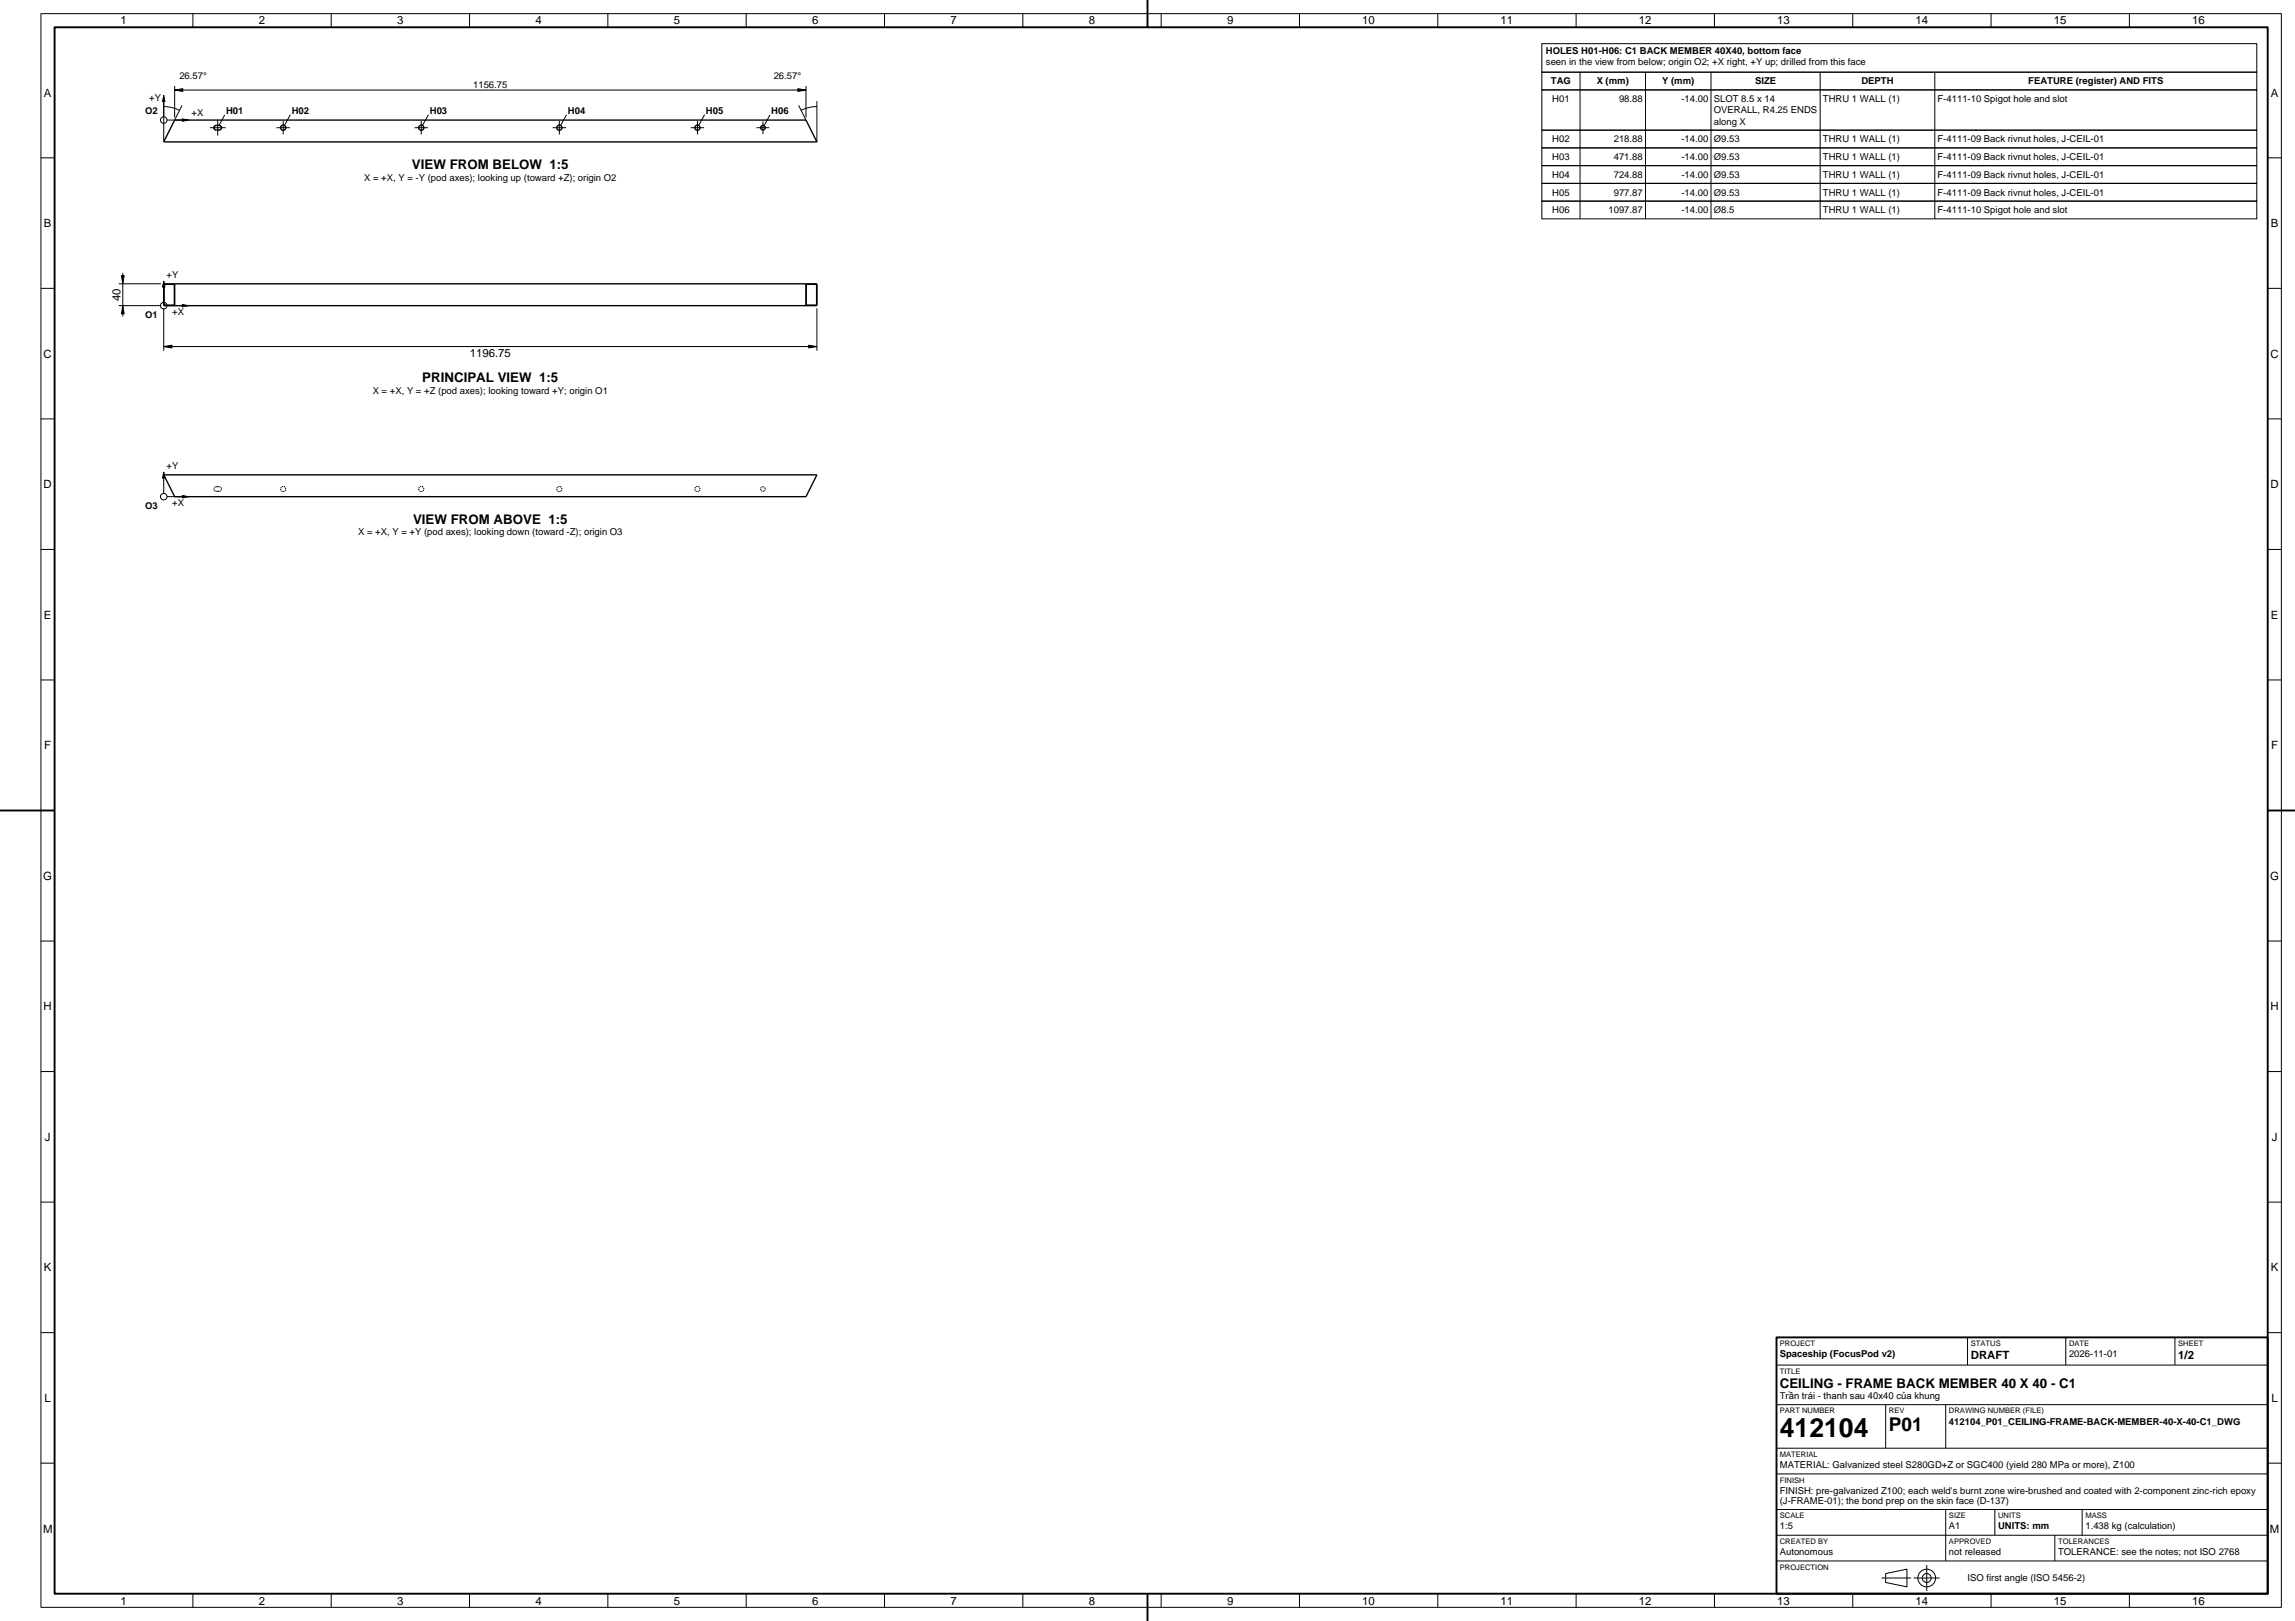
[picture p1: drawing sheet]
<svg xmlns="http://www.w3.org/2000/svg" width="841mm" height="594mm" viewBox="0 0 841 594" stroke-linecap="round" stroke-linejoin="round" font-family="sans-serif">
<defs><g id="words">
<text font-size="9.7" x="652.2" y="526.5">412104</text>
<text font-size="7" x="692.2" y="524.5">P01</text>
<g font-size="4.9">
<text x="151" y="62">VIEW FROM BELOW 1:5</text>
<text x="154.8" y="140">PRINCIPAL VIEW 1:5</text>
<text x="151.4" y="192">VIEW FROM ABOVE 1:5</text>
<text x="652.2" y="508.5">CEILING - FRAME BACK MEMBER 40 X 40 - C1</text>
</g>
<g font-size="4.2">
<text x="44.2" y="8.8">1</text>
<text x="94.9" y="8.8">2</text>
<text x="145.6" y="8.8">3</text>
<text x="196.2" y="8.8">4</text>
<text x="246.9" y="8.8">5</text>
<text x="297.6" y="8.8">6</text>
<text x="348.3" y="8.8">7</text>
<text x="399" y="8.8">8</text>
<text x="449.7" y="8.8">9</text>
<text x="499.2" y="8.8">10</text>
<text x="549.9" y="8.8">11</text>
<text x="600.6" y="8.8">12</text>
<text x="651.3" y="8.8">13</text>
<text x="702" y="8.8">14</text>
<text x="752.6" y="8.8">15</text>
<text x="803.3" y="8.8">16</text>
<text x="16.1" y="35.4">A</text>
<text x="832.1" y="35.4">A</text>
<text x="16.1" y="83.3">B</text>
<text x="832.1" y="83.3">B</text>
<text x="44.2" y="110.3" transform="rotate(-90 44.2 110.3)">40</text>
<text x="16" y="131.1">C</text>
<text x="172.1" y="130.8">1196.75</text>
<text x="832" y="131.1">C</text>
<text x="16" y="178.9">D</text>
<text x="832" y="178.9">D</text>
<text x="16.1" y="226.7">E</text>
<text x="832.1" y="226.7">E</text>
<text x="16.2" y="274.6">F</text>
<text x="832.2" y="274.6">F</text>
<text x="15.9" y="322.4">G</text>
<text x="831.9" y="322.4">G</text>
<text x="16" y="370.3">H</text>
<text x="832" y="370.3">H</text>
<text x="16.5" y="418.1">J</text>
<text x="832.5" y="418.1">J</text>
<text x="16.1" y="465.9">K</text>
<text x="832.1" y="465.9">K</text>
<text x="722.2" y="497.9">DRAFT</text>
<text x="798.2" y="497.9">1/2</text>
<text x="16.3" y="513.7">L</text>
<text x="832.3" y="513.7">L</text>
<text x="15.8" y="561.6">M</text>
<text x="831.8" y="561.6">M</text>
<text x="44.2" y="588.2">1</text>
<text x="94.9" y="588.2">2</text>
<text x="145.6" y="588.2">3</text>
<text x="196.2" y="588.2">4</text>
<text x="246.9" y="588.2">5</text>
<text x="297.6" y="588.2">6</text>
<text x="348.3" y="588.2">7</text>
<text x="399" y="588.2">8</text>
<text x="449.7" y="588.2">9</text>
<text x="499.2" y="588.2">10</text>
<text x="549.9" y="588.2">11</text>
<text x="600.6" y="588.2">12</text>
<text x="651.3" y="588.2">13</text>
<text x="702" y="588.2">14</text>
<text x="752.6" y="588.2">15</text>
<text x="803.3" y="588.2">16</text>
</g>
<g font-size="3.5">
<text x="566.5" y="19.7">HOLES H01-H06: C1 BACK MEMBER 40X40, bottom face</text>
<text x="566.5" y="23.8">seen in the view from below; origin O2; +X right, +Y up; drilled from this face</text>
<text x="65.7" y="29">26.57°</text>
<text x="283.5" y="29">26.57°</text>
<text x="173.4" y="32.2">1156.75</text>
<text x="568.3" y="31">TAG</text>
<text x="585.1" y="31">X (mm)</text>
<text x="609.1" y="31">Y (mm)</text>
<text x="643.1" y="31">SIZE</text>
<text x="682.1" y="31">DEPTH</text>
<text x="743.2" y="31">FEATURE (register) AND FITS</text>
<text x="53.2" y="41.8">O2</text>
<text x="54.6" y="37">+Y</text>
<text x="82.9" y="41.7">H01</text>
<text x="106.9" y="41.6">H02</text>
<text x="157.5" y="41.6">H03</text>
<text x="208.1" y="41.6">H04</text>
<text x="258.7" y="41.6">H05</text>
<text x="282.7" y="41.7">H06</text>
<text x="568.8" y="37.4">H01</text>
<text x="593.3" y="37.4">98.88</text>
<text x="616.1" y="37.4">-14.00</text>
<text x="628" y="37.4">SLOT 8.5 x 14</text>
<text x="628" y="41.6">OVERALL, R4.25 ENDS</text>
<text x="668" y="37.4">THRU 1 WALL (1)</text>
<text x="710" y="37.4">F-4111-10 Spigot hole and slot</text>
<text x="70.2" y="42.5">+X</text>
<text x="628" y="45.7">along X</text>
<text x="568.8" y="52.2">H02</text>
<text x="591.4" y="52.2">218.88</text>
<text x="616.1" y="52.2">-14.00</text>
<text x="628" y="52.2">Ø9.53</text>
<text x="668" y="52.2">THRU 1 WALL (1)</text>
<text x="710" y="52.2">F-4111-09 Back rivnut holes, J-CEIL-01</text>
<text x="568.8" y="58.7">H03</text>
<text x="591.4" y="58.7">471.88</text>
<text x="616.1" y="58.7">-14.00</text>
<text x="628" y="58.7">Ø9.53</text>
<text x="668" y="58.7">THRU 1 WALL (1)</text>
<text x="710" y="58.7">F-4111-09 Back rivnut holes, J-CEIL-01</text>
<text x="568.8" y="65.2">H04</text>
<text x="591.4" y="65.2">724.88</text>
<text x="616.1" y="65.2">-14.00</text>
<text x="628" y="65.2">Ø9.53</text>
<text x="668" y="65.2">THRU 1 WALL (1)</text>
<text x="710" y="65.2">F-4111-09 Back rivnut holes, J-CEIL-01</text>
<text x="133.4" y="66.2">X = +X, Y = -Y (pod axes); looking up (toward +Z); origin O2</text>
<text x="568.8" y="71.7">H05</text>
<text x="591.4" y="71.7">977.87</text>
<text x="616.1" y="71.7">-14.00</text>
<text x="628" y="71.7">Ø9.53</text>
<text x="668" y="71.7">THRU 1 WALL (1)</text>
<text x="710" y="71.7">F-4111-09 Back rivnut holes, J-CEIL-01</text>
<text x="568.8" y="78.2">H06</text>
<text x="589.4" y="78.2">1097.87</text>
<text x="616.1" y="78.2">-14.00</text>
<text x="628" y="78.2">Ø8.5</text>
<text x="668" y="78.2">THRU 1 WALL (1)</text>
<text x="710" y="78.2">F-4111-10 Spigot hole and slot</text>
<text x="61" y="101.8">+Y</text>
<text x="53.2" y="116.7">O1</text>
<text x="63.1" y="115.5">+X</text>
<text x="136.6" y="144.2">X = +X, Y = +Z (pod axes); looking toward +Y; origin O1</text>
<text x="61" y="171.8">+Y</text>
<text x="63.1" y="185.5">+X</text>
<text x="53.2" y="186.7">O3</text>
<text x="131.2" y="196.2">X = +X, Y = +Y (pod axes); looking down (toward -Z); origin O3</text>
<text x="652.2" y="497.4">Spaceship (FocusPod v2)</text>
<text x="758.2" y="497.4">2026-11-01</text>
<text x="652.2" y="512.6">Trần trái - thanh sau 40x40 của khung</text>
<text x="714.2" y="522">412104_P01_CEILING-FRAME-BACK-MEMBER-40-X-40-C1_DWG</text>
<text x="652.2" y="538">MATERIAL: Galvanized steel S280GD+Z or SGC400 (yield 280 MPa or more), Z100</text>
<text x="652.2" y="547.4">FINISH: pre-galvanized Z100; each weld's burnt zone wire-brushed and coated with 2-component zinc-rich epoxy</text>
<text x="652.2" y="551">(J-FRAME-01); the bond prep on the skin face (D-137)</text>
<text x="652.2" y="560.4">1:5</text>
<text x="714.2" y="560.4">A1</text>
<text x="732.2" y="560.4">UNITS: mm</text>
<text x="764.2" y="560.4">1.438 kg (calculation)</text>
<text x="652.2" y="569.9">Autonomous</text>
<text x="714.2" y="569.9">not released</text>
<text x="754.2" y="569.9">TOLERANCE: see the notes; not ISO 2768</text>
<text x="721" y="579.2">ISO first angle (ISO 5456-2)</text>
</g>
<g font-size="2.8">
<text x="652.2" y="493.3">PROJECT</text>
<text x="722.2" y="493.3">STATUS</text>
<text x="758.2" y="493.3">DATE</text>
<text x="798.2" y="493.3">SHEET</text>
<text x="652.2" y="503.4">TITLE</text>
<text x="652.2" y="517.9">PART NUMBER</text>
<text x="692.2" y="517.9">REV</text>
<text x="714.2" y="517.9">DRAWING NUMBER (FILE)</text>
<text x="652.2" y="533.9">MATERIAL</text>
<text x="652.2" y="543.3">FINISH</text>
<text x="652.2" y="556.3">SCALE</text>
<text x="714.2" y="556.3">SIZE</text>
<text x="732.2" y="556.3">UNITS</text>
<text x="764.2" y="556.3">MASS</text>
<text x="652.2" y="565.8">CREATED BY</text>
<text x="714.2" y="565.8">APPROVED</text>
<text x="754.2" y="565.8">TOLERANCES</text>
<text x="652.2" y="575.2">PROJECTION</text>
</g>
</g></defs>
<g fill="none" stroke="#000" stroke-width=".5">
<path d="M64 44h231.4l4 8h-239.4zM78.6 46.2l1.7-.3a.85 .85 0 0 1 .9 .9 .85 .85 0 0 1-.9 .8l-1.7-.2-.2-.6zM60 104h239.4v8h-239.4zM60.1 104.2h3.8v7.6h-3.8zM64 104v8M295.4 104v8M295.5 104.2h3.8v7.6h-3.8zM60 174h239.4l-4 8h-231.4z"/>
<circle cx="103.8" cy="46.8" r=".95"/>
<circle cx="154.4" cy="46.8" r=".95"/>
<circle cx="205" cy="46.8" r=".95"/>
<circle cx="255.6" cy="46.8" r=".95"/>
<circle cx="279.6" cy="46.8" r=".85"/>
</g>
<path d="M79.2 45.9a.85 .85 0 0 0-.8 .9 .85 .85 0 0 0 .8 .8M80.3 47.6a.85 .85 0 0 0 .9-.8 .85 .85 0 0 0-.9-.9M79.2 178.4a.85 .85 0 0 0-.8 .8 .85 .85 0 0 0 .8 .8M80.3 180a.85 .85 0 0 0 .9-.8 .85 .85 0 0 0-.9-.8" fill="none" stroke="#000" stroke-width=".37" stroke-dasharray=".2 .1" stroke-linecap="butt"/>
<path d="M104.7 179.2a.95 .95 0 0 0-1.3-.9 .95 .95 0 0 0-.3 1.6 .95 .95 0 0 0 1.6-.3v-.4M155.3 179.2a.95 .95 0 0 0-1.3-.9 .95 .95 0 0 0-.3 1.6 .95 .95 0 0 0 1.6-.3v-.4M205.9 179.2a.95 .95 0 0 0-1.3-.9 .95 .95 0 0 0-.3 1.6 .95 .95 0 0 0 1.6-.3v-.4M256.5 179.2a.95 .95 0 0 0-1.3-.9 .95 .95 0 0 0-.3 1.6 .95 .95 0 0 0 1.6-.3v-.4" fill="none" stroke="#000" stroke-width=".37" stroke-dasharray=".5 .2" stroke-linecap="butt"/>
<path d="M280.4 179.2a.85 .85 0 0 0-1.1-.8 .85 .85 0 0 0-.3 1.4 .85 .85 0 0 0 1.4-.3v-.3" fill="none" stroke="#000" stroke-width=".37" stroke-dasharray=".4 .2" stroke-linecap="butt"/>
<path d="M80.3 178.4h-1.1M79.2 180h1.1" fill="none" stroke="#000" stroke-width=".37" stroke-dasharray="3 1.5" stroke-linecap="butt"/>
<g fill="none" stroke="#000" stroke-width=".37">
<path d="M15 5h821v584h-821zM70.7 5v5M121.4 5v5M172.1 5v5M222.7 5v5M273.4 5v5M324.1 5v5M374.8 5v5M425.5 5v5M476.2 5v5M526.9 5v5M565 16h262v10.4h-262z"/>
<path d="M577.6 5v5M628.2 5v5M678.9 5v5M729.6 5v5M780.3 5v5M60 39.1a12.9 12.9 0 0 1 5.8 1.3M60 35v17M64 31.5v11.5M64 33h231.4M66.7 38.6l-2.7 5.4M292.7 38.6l2.7 5.4M295.4 31.5v11.5"/>
<path d="M299.4 39.1a12.9 12.9 0 0 0-5.8 1.3M299.4 37.1v14.9M565 26.5h262v6.5h-262zM565 33h262v14.7h-262zM579 26.4v53.8M603 26.4v53.8M627 26.4v53.8M667 26.4v53.8M709 26.4v53.8M15 57.8h5M61.2 44h7.8M76.9 46.8h5.8"/>
<path d="M79.8 43.9v5.8M82.4 42.1l-2.2 4M101.3 46.8h4.9M103.8 44.3v5M106.4 42l-2.2 4M151.9 46.8h4.9M154.4 44.3v5M157 42l-2.2 4M202.5 46.8h4.9M205 44.3v5M207.6 42l-2.2 4M253.1 46.8h4.9"/>
<path d="M255.6 44.3v5M258.2 42l-2.2 4M277.2 46.8h4.7M279.6 44.5v4.7M282.2 42.1l-2.2 4M565 47.7h262v6.5h-262zM565 54.2h262v6.5h-262zM831 57.8h5M565 60.7h262v6.5h-262zM565 67.2h262v6.5h-262zM565 73.7h262v6.5h-262zM15 105.7h5"/>
<path d="M43.5 112h15.5M43.5 104h15.5M45 100v16M60 103v7.8M60 113v15.5M61.2 112h7.8M299.4 113v15.5M831 105.7h5M60 127h239.4M15 153.5h5M831 153.5h5M60 173v7.8"/>
<path d="M61.2 182h7.8M15 201.3h5M831 201.3h5M15 249.2h5M831 249.2h5M15 297h5M831 297h5M15 344.8h5M831 344.8h5M15 392.7h5M831 392.7h5M15 440.5h5"/>
<path d="M831 440.5h5M15 488.3h5M721 490.1v10.1M757 490.1v10.1M797 490.1v10.1M831 488.3h5M651 500.2h180M651 514.7h180M691 514.7v16M713 514.7v16M15 536.2h5M651 530.7h180"/>
<path d="M831 536.2h5M651 540.1h180M651 553.2h180M713 553.2v18.8M731 553.2v9.4M763 553.2v9.4M651 562.6h180M651 572h180M691 576.6l7.8-1.6v6.5l-7.8-1.6zM753 562.6v9.4M70.7 584v5M121.4 584v5"/>
<path d="M172.1 584v5M222.7 584v5M273.4 584v5M324.1 584v5M374.8 584v5M425.5 584v5M476.2 584v5M526.9 584v5M577.6 584v5M628.2 584v5M678.9 584v5M729.6 584v5"/>
<path d="M780.3 584v5"/>
<circle cx="60" cy="44" r="1.2"/>
<circle cx="60" cy="112" r="1.2"/>
<circle cx="60" cy="182" r="1.2"/>
<circle cx="706" cy="578.2" r="3.3"/>
<circle cx="706" cy="578.2" r="1.63"/>
</g>
<path d="M60 35l.4 2.2h-.9zM64 33l3-.5v1zM292.4 32.5l3 .5-3 .5zM66.8 43.6l2.2 .4-2.2 .5zM45 112l.5 3h-1zM44.5 101h1l-.5 3zM60 103l.4 2.2h-.9zM66.8 111.5l2.2 .5-2.2 .4zM60 127l3-.5v1zM296.4 126.5l3 .5-3 .5zM60 173l.4 2.2h-.9zM66.8 181.5l2.2 .5-2.2 .5z" fill="#000" stroke="#000" stroke-width=".37"/>
<path d="M20 10h811v574h-811zM420.5 0v10M0 297h20M831 297h10M651 490.1h180v93.9h-180zM420.5 584v10" fill="none" stroke="#000" stroke-width=".7" stroke-linecap="butt"/>
<path d="M689.5 578.3h10.8M701.3 578.3h9.5M706.1 583v-9.5" fill="none" stroke="#000" stroke-width=".37" stroke-dasharray="12 1.5 1 1.5" stroke-linecap="butt"/>
<use href="#words"/>
</svg>
